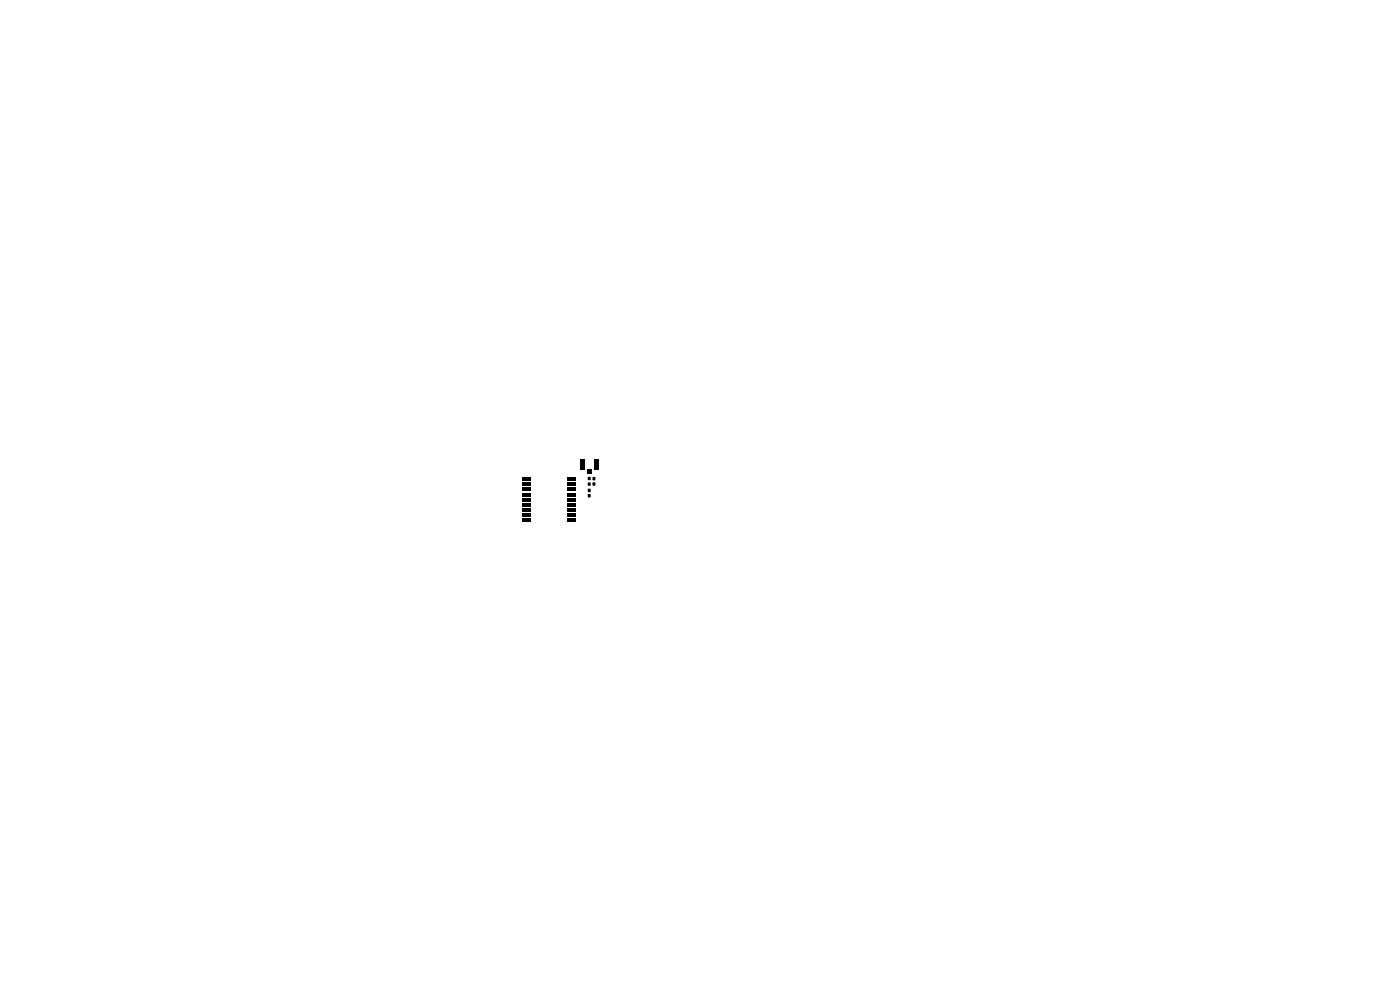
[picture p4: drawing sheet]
<svg xmlns="http://www.w3.org/2000/svg" width="297mm" height="210mm" viewBox="0 0 297 210" stroke-linecap="round" stroke-linejoin="round" font-family="sans-serif">
<g fill="#000">
<path d="M123 97.5h1.1v2.2h-1.1zM124.5 99.6h1v1h-1zM125.9 97.5h1.1v2.2h-1.1zM110.8 110.1h1.8v.7h-1.8zM110.8 109h1.8v.7h-1.8zM110.8 107.9h1.8v.7h-1.8zM110.8 106.8h1.8v.7h-1.8zM110.8 105.7h1.8v.7h-1.8zM110.8 104.6h1.8v.7h-1.8zM110.8 103.5h1.8v.7h-1.8zM110.8 102.4h1.8v.7h-1.8zM110.8 101.3h1.8v.7h-1.8z"/>
<path d="M120.4 101.3h1.8v.7h-1.8zM120.4 102.4h1.8v.7h-1.8zM120.4 103.5h1.8v.7h-1.8zM120.4 104.6h1.8v.7h-1.8zM120.4 105.7h1.8v.7h-1.8zM120.4 106.8h1.8v.7h-1.8zM120.4 107.9h1.8v.7h-1.8zM120.4 109h1.8v.7h-1.8zM120.4 110.1h1.8v.7h-1.8zM124.7 102.4h.6v.6h-.6zM124.7 101.2h.6v.6h-.6zM124.7 103.7h.6v.7h-.6z"/>
<path d="M124.7 104.8h.6v.7h-.6zM125.7 101.2h.6v.7h-.6zM125.7 102.3h.6v.7h-.6z"/>
</g>
</svg>
